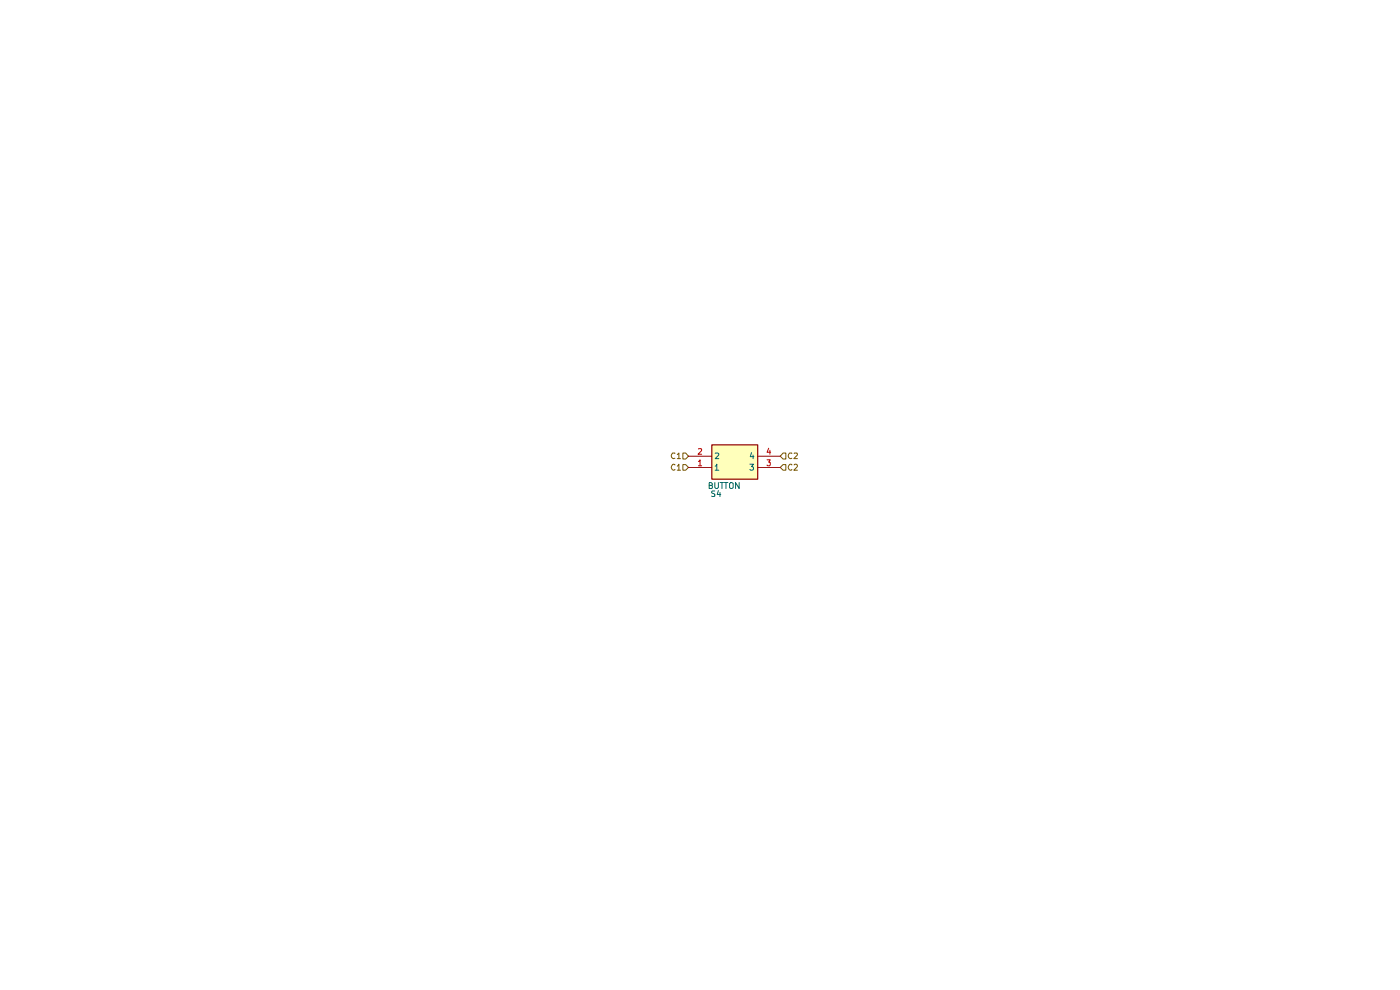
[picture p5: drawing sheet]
<svg xmlns="http://www.w3.org/2000/svg" width="297mm" height="210mm" viewBox="0 0 297 210" stroke-linecap="round" stroke-linejoin="round" font-family="sans-serif">
<path d="M151 94.4h9.7v7.2h-9.7z" fill="#ffb"/>
<path d="M144.9 98.6h.6l.6 .5-.6 .6h-.6z" fill="#fff"/>
<path d="M143.2 98.6l-.3-.1a.61 .61 0 0 0-.5 .7 .61 .61 0 0 0 .8 .5v-.1M143.7 98.9l.3-.4v1.2M143.7 99.7h.7M144.9 98.6h.6l.6 .5-.6 .6h-.6z" fill="none" stroke="#765500" stroke-width=".21"/>
<path d="M166.1 98.6h.6v1.1h-.6l-.6-.6z" fill="#fff"/>
<path d="M165.5 99.1l.6-.5h.6v1.1h-.6zM168 98.6a.54 .54 0 0 0-.6 0 .54 .54 0 0 0-.2 .6l.4 .5 .4-.1M168.5 98.6l.4-.1 .3 .4-.8 .8h.8" fill="none" stroke="#765500" stroke-width=".21"/>
<path d="M144.9 96.1h.6l.6 .7-.6 .6h-.6z" fill="#fff"/>
<path d="M143.2 96.2l-.5-.1a.61 .61 0 0 0-.3 .8 .61 .61 0 0 0 .8 .3M143.7 96.4l.3-.3v1.2M143.7 97.3h.7M144.9 96.1h.6l.6 .7-.6 .6h-.6z" fill="none" stroke="#765500" stroke-width=".21"/>
<path d="M166.1 96.1h.6v1.3h-.6l-.6-.6z" fill="#fff"/>
<path d="M166.1 96.1h.6v1.3h-.6l-.6-.6zM168 96.2l-.5-.1a.61 .61 0 0 0-.2 .8 .61 .61 0 0 0 .7 .3M168.5 96.2l.6-.1 .1 .3-.8 .9h.8" fill="none" stroke="#765500" stroke-width=".21"/>
<path d="M151 94.4h9.7v7.2h-9.7z" fill="none" stroke="#910000" stroke-width=".25"/>
<path d="M146.1 99.1h4.9M146.1 96.8h4.9M160.7 99.1h4.8M160.7 96.8h4.8" fill="none" stroke="#910000" stroke-width=".21"/>
<path d="M148.2 97.9l.3-.4v1.3M148.2 95.3l.6-.1v.3l-.7 .9h.7M148.2 98.8h.6M162.7 97.5h.7l-.3 .5 .3 .1v.5l-.2 .2h-.3l-.2-.2M163.1 95.1l-.4 .8h.8M163.3 95.5v.9" fill="none" stroke="#b90000" stroke-width=".21"/>
<g fill="none" stroke="#006665" stroke-width=".21">
<path d="M151.7 98.9l.4-.4v1.2M151.7 96.2l.6-.1 .2 .2-.1 .3-.7 .7h.8M151.7 99.7h.8M159.1 98.5h.8l-.5 .5 .4 .1v.6h-.5l-.2-.1M159.4 96l-.2 .9h.7M159.8 96.5v.8M150.5 103h.5l.1-.4-.2-.2h-.4v1.2h.5l.1-.1v-.4l-.2-.1M151.6 102.4v1l.3 .2h.2l.3-.2v-1M151.6 104.1h-.5l-.1 .2 .1 .3 .5 .2v.4h-.6M152.4 104.1l-.3 .8h.8M152.7 102.4h.8M152.7 104.5v.8"/>
<path d="M153.2 102.4v1.2M153.7 102.4h.7M154 102.4v1.2M154.8 102.5l.2-.1 .5 .1v1l-.2 .1-.5-.1zM156.8 102.4v1.2l-.8-1.2v1.2"/>
</g>
</svg>
